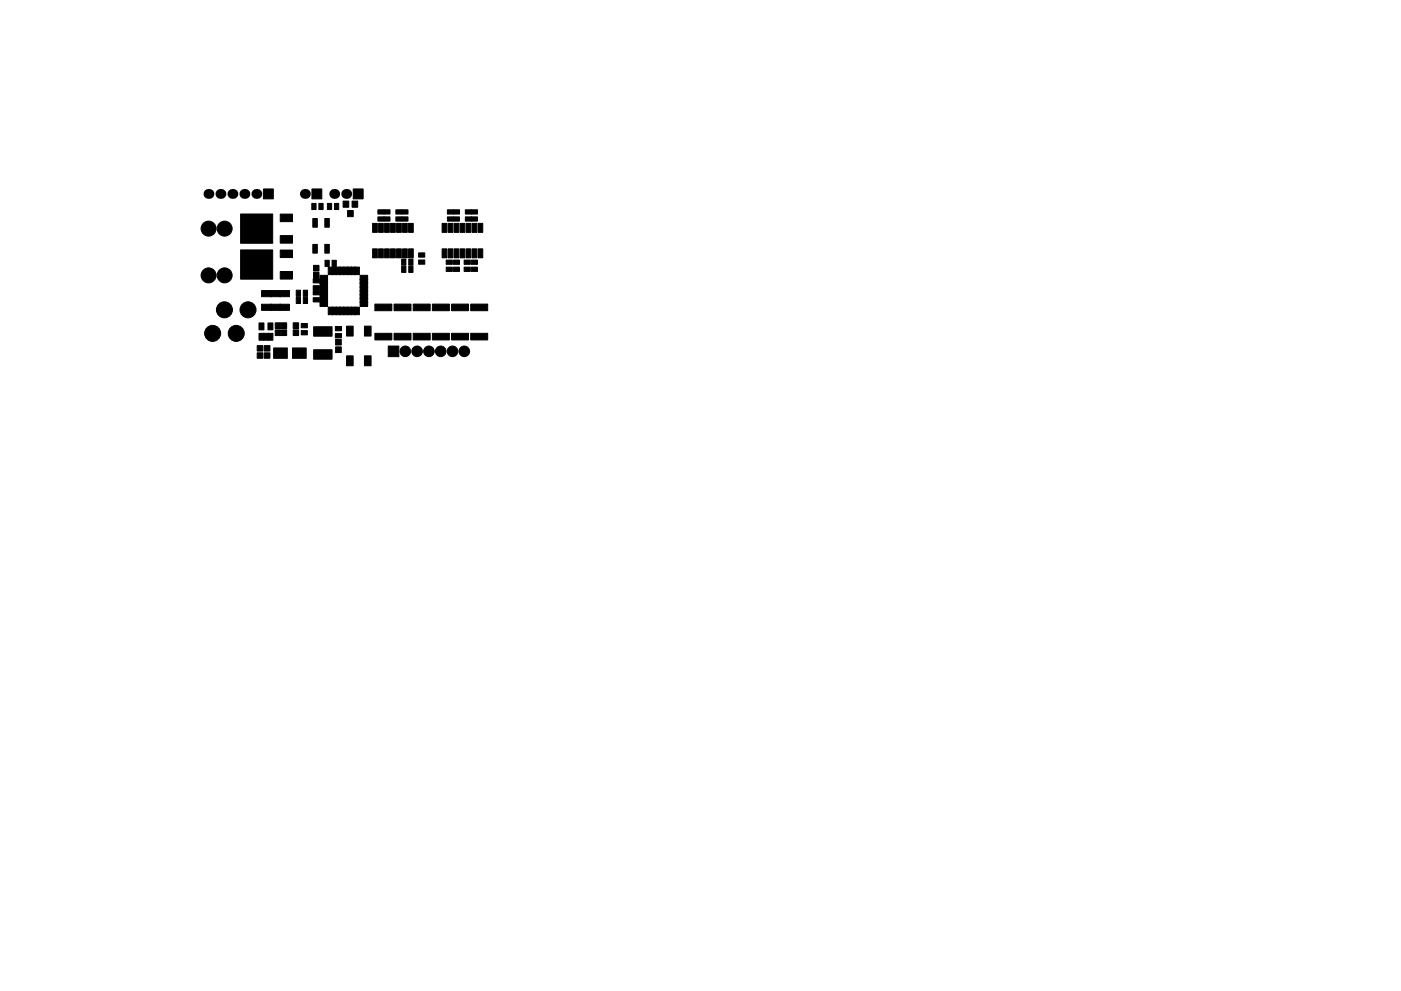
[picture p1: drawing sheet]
<svg xmlns="http://www.w3.org/2000/svg" width="297mm" height="210mm" viewBox="0 0 297 210" stroke-linecap="round" stroke-linejoin="round" font-family="sans-serif">
<g fill="#000" stroke="#000" stroke-width=".21">
<path d="M55.8 40.1h2.1v2.1h-2.1zM51 45.4h6.8v6.2h-6.8zM51 53h6.8v6.2h-6.8zM59.4 50h2.6v1.6h-2.6zM59.4 45.4h2.6v1.6h-2.6zM59.4 57.6h2.6v1.6h-2.6zM59.4 53h2.6v1.6h-2.6zM66.1 43.2h.9v1.3h-.9zM66.1 40.1h2.1v2.1h-2.1zM66.3 46.4h1v1.8h-1zM66.3 51.9h1v1.8h-1zM66.4 59.1h1.3v.9h-1.3z"/>
<path d="M67.6 43.2h.9v1.3h-.9zM66.5 56.3h1.1v1.2h-1.1zM66.5 57.8h1.1v1.2h-1.1zM67.8 58.4h1.6v1h-1.6zM68.9 46.4h.9v1.8h-.9zM68.9 51.9h.9v1.8h-.9zM69.4 43.2h.9v1.3h-.9zM68.9 55.2h.9v1.3h-.9zM69.6 56.7h1v1.6h-1zM70.9 43.2h.9v1.3h-.9zM70.4 55.2h.9v1.3h-.9zM70.4 56.7h1v1.6h-1z"/>
<path d="M71.2 56.7h1v1.6h-1zM72.7 42.7h1.2v1.3h-1.2zM72 56.7h1v1.6h-1zM73.7 44.7h1.2v1.3h-1.2zM72.8 56.7h1v1.6h-1zM73.6 56.7h1v1.6h-1zM74.6 42.7h1.2v1.3h-1.2zM74.9 40.1h2.1v2.1h-2.1zM74.4 56.7h1v1.6h-1zM75.2 56.7h1v1.6h-1zM76.3 58.4h1.6v1h-1.6zM79 47.4h1v1.9h-1z"/>
<path d="M79 52.8h1v1.9h-1zM80.3 47.4h1v1.9h-1zM80.3 52.8h1v1.9h-1zM80.1 46h1.3v.9h-1.3zM80.1 44.5h1.3v.9h-1.3zM81.5 47.4h1v1.9h-1zM81.5 52.8h1v1.9h-1zM81.4 46h1.3v.9h-1.3zM81.4 44.5h1.3v.9h-1.3zM82.8 47.4h1v1.9h-1zM82.8 52.8h1v1.9h-1zM84.1 47.4h1v1.9h-1z"/>
<path d="M84.1 52.8h1v1.9h-1zM85.2 56.5h.9v1.3h-.9zM83.9 46h1.3v.9h-1.3zM83.9 44.5h1.3v.9h-1.3zM85.4 47.4h1v1.9h-1zM85.4 52.8h1v1.9h-1zM85.2 55h.9v1.3h-.9zM85.2 46h1.3v.9h-1.3zM85.2 44.5h1.3v.9h-1.3zM86.6 47.4h1v1.9h-1zM86.6 52.8h1v1.9h-1zM86.7 56.5h.9v1.3h-.9z"/>
<path d="M86.7 55h.9v1.3h-.9zM88.8 55.2h1.3v.9h-1.3zM88.8 53.7h1.3v.9h-1.3zM93.7 47.4h1v1.9h-1zM93.7 52.8h1v1.9h-1zM94.6 55.2h1.3v.9h-1.3zM94.6 56.7h1.3v.9h-1.3zM95 47.4h1v1.9h-1zM95 52.8h1v1.9h-1zM96.1 55.2h1.3v.9h-1.3zM96.1 56.7h1.3v.9h-1.3zM94.9 46h1.3v.9h-1.3z"/>
<path d="M94.9 44.5h1.3v.9h-1.3zM96.3 47.4h1v1.9h-1zM96.3 52.8h1v1.9h-1zM96.1 46h1.3v.9h-1.3zM96.1 44.5h1.3v.9h-1.3zM97.5 47.4h1v1.9h-1zM97.5 52.8h1v1.9h-1zM98.4 55.2h1.3v.9h-1.3zM98.4 56.7h1.3v.9h-1.3zM98.8 47.4h1v1.9h-1zM98.8 52.8h1v1.9h-1zM99.9 55.2h1.3v.9h-1.3z"/>
<path d="M99.9 56.7h1.3v.9h-1.3zM98.7 46h1.3v.9h-1.3zM98.7 44.5h1.3v.9h-1.3zM100.1 47.4h1v1.9h-1zM100.1 52.8h1v1.9h-1zM99.9 46h1.3v.9h-1.3zM99.9 44.5h1.3v.9h-1.3zM101.4 47.4h1v1.9h-1zM101.4 52.8h1v1.9h-1zM54.5 73.3h1.2v1.2h-1.2zM54.5 74.9h1.2v1.1h-1.2zM54.9 70.7h1.1v1.5h-1.1z"/>
<path d="M54.9 68.5h1.1v1.5h-1.1zM56 73.3h1.2v1.2h-1.2zM55.9 70.7h1v1.5h-1zM56 74.9h1.2v1.1h-1.2zM55.5 64.5h2.1v1.3h-2.1zM55.5 61.6h2.1v1.3h-2.1zM56.8 70.7h1.1v1.5h-1.1zM56.8 68.5h1.1v1.5h-1.1zM57.4 64.5h2.1v1.3h-2.1zM57.4 61.6h2.1v1.3h-2.1zM58.4 68.5h1.1v1.2h-1.1zM58.4 70h1.1v1.2h-1.1z"/>
<path d="M59.6 70h1.2v1.2h-1.2zM59.6 68.5h1.2v1.2h-1.2zM58 73.8h2.9v2.2h-2.9zM59.3 64.5h2.1v1.3h-2.1zM59.3 61.6h2.1v1.3h-2.1zM62.2 70h1.1v1.2h-1.1zM62.2 68.5h1.1v1.2h-1.1zM62.8 61.6h.9v1.3h-.9zM62.8 63.1h.9v1.3h-.9zM62 73.8h2.9v2.2h-2.9zM63.9 70.1h1.3v.9h-1.3zM63.9 68.6h1.3v.9h-1.3z"/>
<path d="M64.3 61.6h.9v1.3h-.9zM64.3 63.1h.9v1.3h-.9zM66.4 60.6h1.3v.9h-1.3zM66.4 63.2h1.3v.9h-1.3zM66.4 61.7h1.3v.9h-1.3zM67.8 59.2h1.6v1h-1.6zM67.8 60h1.6v1h-1.6zM67.8 60.8h1.6v1h-1.6zM67.8 61.6h1.6v1h-1.6zM67.8 62.4h1.6v1h-1.6zM67.8 63.2h1.6v1h-1.6zM67.8 64h1.6v1h-1.6z"/>
<path d="M66.5 74.2h3.9v2h-3.9zM66.5 69.3h3.9v2h-3.9zM69.6 65.2h1v1.6h-1zM71.1 69.3h1.3v.9h-1.3zM71.1 70.8h1.3v.9h-1.3zM71.2 72h1.2v1.2h-1.2zM71.2 73.6h1.2v1.2h-1.2zM70.4 65.2h1v1.6h-1zM71.2 65.2h1v1.6h-1zM72 65.2h1v1.6h-1zM72.8 65.2h1v1.6h-1zM73.6 65.2h1v1.6h-1z"/>
<path d="M73.5 75.5h1.4v2.1h-1.4zM73.5 69.2h1.4v2.1h-1.4zM74.4 65.2h1v1.6h-1zM75.2 65.2h1v1.6h-1zM76.3 64h1.6v1h-1.6zM76.3 63.2h1.6v1h-1.6zM76.3 62.4h1.6v1h-1.6zM76.3 61.6h1.6v1h-1.6zM76.3 60.8h1.6v1h-1.6zM76.3 60h1.6v1h-1.6zM76.3 59.2h1.6v1h-1.6zM77.3 75.5h1.4v2.1h-1.4z"/>
<path d="M77.3 69.2h1.4v2.1h-1.4zM82.3 73.4h2.3v2.3h-2.3zM79.5 70.7h3.6v1.4h-3.6zM79.5 64.5h3.6v1.4h-3.6zM83.5 70.7h3.6v1.4h-3.6zM83.5 64.5h3.6v1.4h-3.6zM87.6 70.7h3.6v1.4h-3.6zM87.6 64.5h3.6v1.4h-3.6zM91.7 70.7h3.6v1.4h-3.6zM91.7 64.5h3.6v1.4h-3.6zM95.7 70.7h3.6v1.4h-3.6zM95.7 64.5h3.6v1.4h-3.6z"/>
<path d="M99.8 70.7h3.6v1.4h-3.6zM99.8 64.5h3.6v1.4h-3.6z"/>
<circle cx="44.2" cy="48.5" r="1.59"/>
<circle cx="44.2" cy="58.4" r="1.59"/>
<circle cx="47.6" cy="58.4" r="1.59"/>
<circle cx="47.6" cy="48.5" r="1.59"/>
<circle cx="45.1" cy="70.7" r="1.7"/>
<circle cx="47.6" cy="65.7" r="1.7"/>
<circle cx="50.1" cy="70.7" r="1.7"/>
<circle cx="52.6" cy="65.7" r="1.7"/>
<circle cx="85.9" cy="74.5" r="1.13"/>
<circle cx="88.4" cy="74.5" r="1.12"/>
<circle cx="90.9" cy="74.5" r="1.13"/>
<circle cx="93.4" cy="74.5" r="1.12"/>
<circle cx="95.9" cy="74.5" r="1.13"/>
<circle cx="98.4" cy="74.5" r="1.12"/>
</g>
<g fill="#000">
<circle cx="44.2" cy="41.1" r="1.05"/>
<circle cx="46.7" cy="41.1" r="1.05"/>
<circle cx="49.3" cy="41.1" r="1.05"/>
<circle cx="51.8" cy="41.1" r="1.05"/>
<circle cx="54.4" cy="41.1" r="1.05"/>
<circle cx="64.6" cy="41.1" r="1.05"/>
<circle cx="70.9" cy="41.1" r="1.05"/>
<circle cx="73.4" cy="41.1" r="1.05"/>
</g>
</svg>
